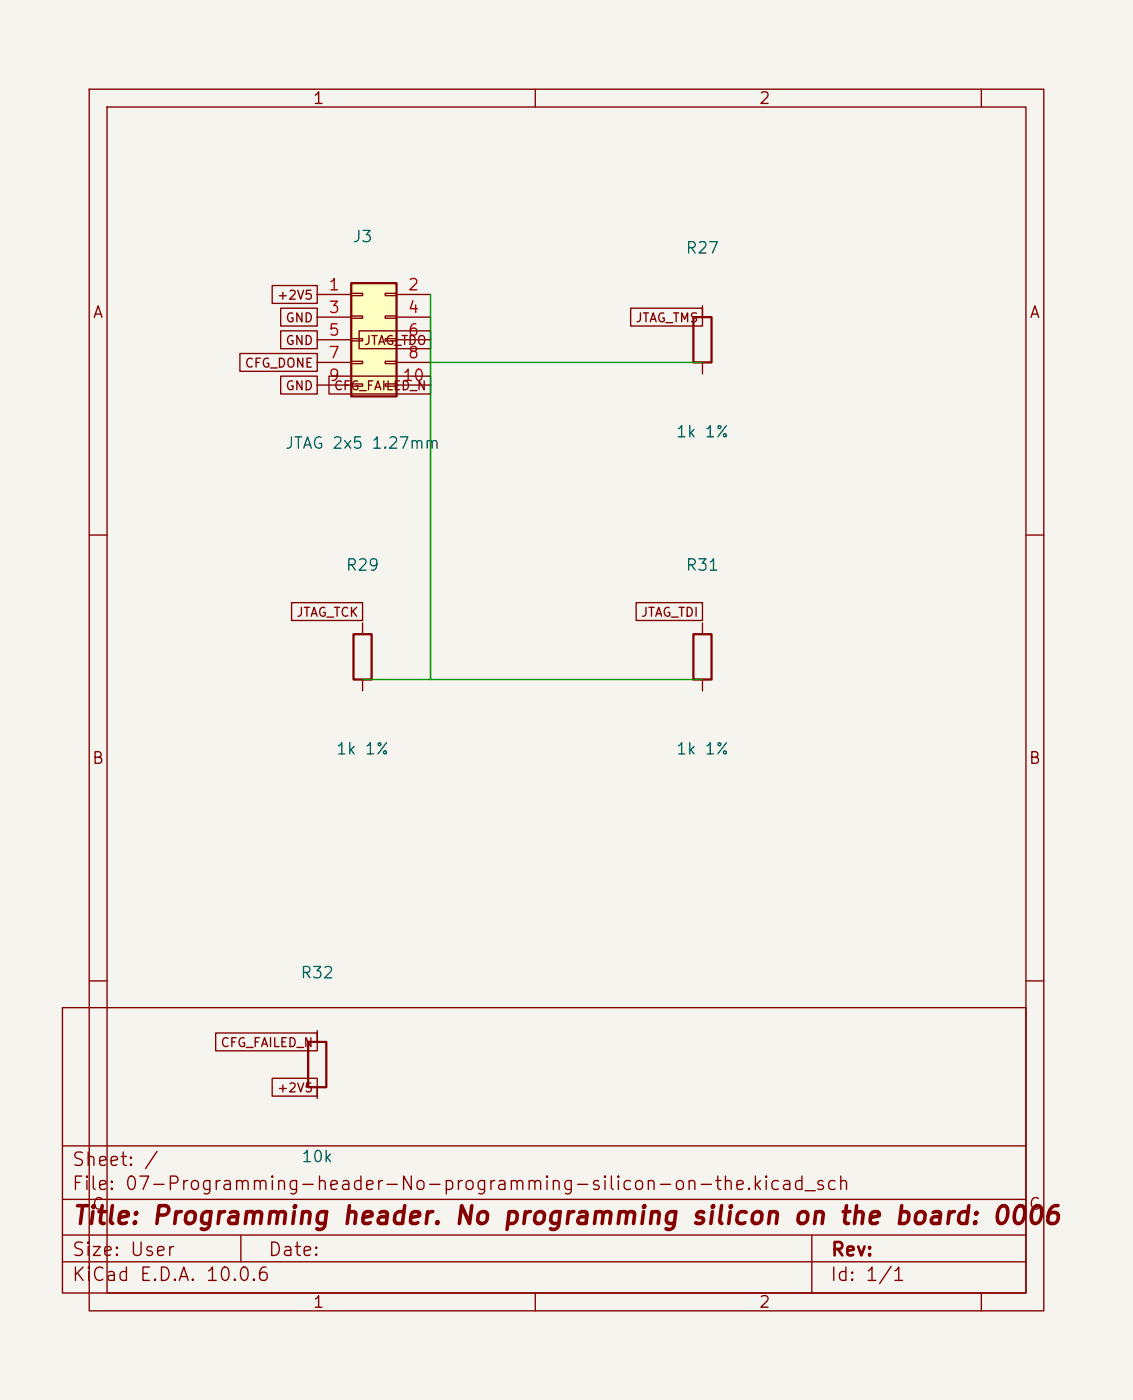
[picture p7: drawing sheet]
<svg xmlns="http://www.w3.org/2000/svg" width="127mm" height="157mm" viewBox="0 0 127 157" stroke-linecap="round" stroke-linejoin="round" font-family="sans-serif">
<defs><g id="words">
<text font-size="2" fill="#840000" x="8" y="137.8">Title: Programming header. No programming silicon on the board: 0006</text>
<g font-size="1.5" fill="#840000">
<text x="8" y="131.1">Sheet: /</text>
<text x="8" y="133.8">File: 07-Programming-header-No-programming-silicon-on-the.kicad_sch</text>
<text x="8" y="141.2">Size: User</text>
<text x="30" y="141.2">Date:</text>
<text x="93" y="141.2">Rev:</text>
<text x="8" y="144">KiCad E.D.A. 10.0.6</text>
<text x="93" y="144">Id: 1/1</text>
</g>
<g font-size="1.3" fill="#840000">
<text x="35" y="12">1</text>
<text x="85" y="12">2</text>
<text x="10.3" y="36">A</text>
<text x="115.3" y="36">A</text>
<text x="10.2" y="86">B</text>
<text x="115.2" y="86">B</text>
<text x="10.2" y="136">C</text>
<text x="115.2" y="136">C</text>
<text x="35" y="147">1</text>
<text x="85" y="147">2</text>
</g>
<g font-size="1.3" fill="#006464">
<text x="39.4" y="27.5">J3</text>
<text x="76.8" y="28.8">R27</text>
<text x="31.9" y="50.6">JTAG 2x5 1.27mm</text>
<text x="75.7" y="49.4">1k 1%</text>
<text x="38.7" y="64.3">R29</text>
<text x="76.8" y="64.3">R31</text>
<text x="37.6" y="84.9">1k 1%</text>
<text x="75.7" y="84.9">1k 1%</text>
<text x="33.6" y="110">R32</text>
<text x="33.7" y="130.7">10k</text>
</g>
<g font-size="1.3" fill="#a90000">
<text x="36.7" y="32.9">1</text>
<text x="36.7" y="35.4">3</text>
<text x="45.6" y="32.9">2</text>
<text x="45.6" y="35.4">4</text>
<text x="36.7" y="38">5</text>
<text x="36.7" y="40.5">7</text>
<text x="45.6" y="38">6</text>
<text x="45.6" y="40.5">8</text>
<text x="36.7" y="43">9</text>
<text x="45" y="43">10</text>
</g>
<g font-size="1" fill="#840000">
<text x="31" y="33.9">+2V5</text>
<text x="27.4" y="41.5">CFG_DONE</text>
<text x="31.9" y="36.4">GND</text>
<text x="31.9" y="38.9">GND</text>
<text x="40.7" y="38.9">JTAG_TDO</text>
<text x="71.2" y="36.4">JTAG_TMS</text>
<text x="31.9" y="44">GND</text>
<text x="37.4" y="44">CFG_FAILED_N</text>
<text x="33.2" y="69.4">JTAG_TCK</text>
<text x="71.8" y="69.4">JTAG_TDI</text>
<text x="24.7" y="117.7">CFG_FAILED_N</text>
<text x="31" y="122.8">+2V5</text>
</g>
</g></defs>
<path d="M0 0h127v157h-127z" fill="#f5f4ef" stroke="#f5f4ef" stroke-width=".11"/>
<g fill="none" stroke="#840000" stroke-width=".15">
<path d="M10 10h107v137h-107zM12 12h103v133h-103zM60 10v2M110 10v2M10 60h2M115 60h2M7 113h108v32h-108zM10 110h2M115 110h2M7 138.5h108M7 134.5h108M7 128.5h108"/>
<path d="M27 138.5v3M91 138.5v6.5M7 141.5h108M60 145v2M110 145v2"/>
</g>
<path d="M39.4 31.8h5v12.7h-5z" fill="#ffffc2"/>
<path d="M39.4 31.8h5v12.7h-5zM77.7 35.6h2.1v5h-2.1zM39.6 71.1h2.1v5.1h-2.1zM77.7 71.1h2.1v5.1h-2.1zM34.5 116.8h2.1v5.1h-2.1z" fill="none" stroke="#840000" stroke-width=".25"/>
<g fill="none" stroke="#840000" stroke-width=".15">
<path d="M26.9 39.6h8.7v2h-8.7zM30.5 32h5.1v2h-5.1zM31.5 34.6h4.1v2h-4.1zM31.5 37.1h4.1v2h-4.1zM35.6 33h3.8M35.6 35.6h3.8M35.6 38.1h3.8M39.4 32.9h1.2v.2h-1.2zM39.4 35.4h1.2v.3h-1.2zM39.4 38h1.2v.2h-1.2zM40.3 37.1h8v2h-8zM43.2 32.9h1.2v.2h-1.2z"/>
<path d="M43.2 35.4h1.2v.3h-1.2zM43.2 38h1.2v.2h-1.2zM44.4 33h3.9M44.4 35.6h3.9M44.4 38.1h3.9M70.7 34.6h8v2h-8zM78.7 34.3v1.3M31.5 42.2h4.1v2h-4.1zM35.6 40.6h3.8M35.6 43.2h3.8M36.9 42.2h11.4v2h-11.4zM39.4 40.5h1.2v.3h-1.2z"/>
<path d="M39.4 43.1h1.2v.2h-1.2zM43.2 40.5h1.2v.3h-1.2zM43.2 43.1h1.2v.2h-1.2zM44.4 40.6h3.9M44.4 43.2h3.9M78.7 40.6v1.3M32.7 67.6h7.9v2h-7.9zM40.6 69.9v1.2M40.6 76.2v1.3M71.3 67.6h7.4v2h-7.4zM78.7 69.9v1.2M78.7 76.2v1.3"/>
<path d="M24.2 115.8h11.4v2h-11.4zM35.6 115.6v1.2M30.5 120.9h5.1v2h-5.1zM35.6 121.9v1.3"/>
</g>
<path d="M48.3 33v43.2M48.3 40.6h30.4M40.6 76.2h38.1" fill="none" stroke="#009600" stroke-width=".15"/>
<use href="#words"/>
</svg>
